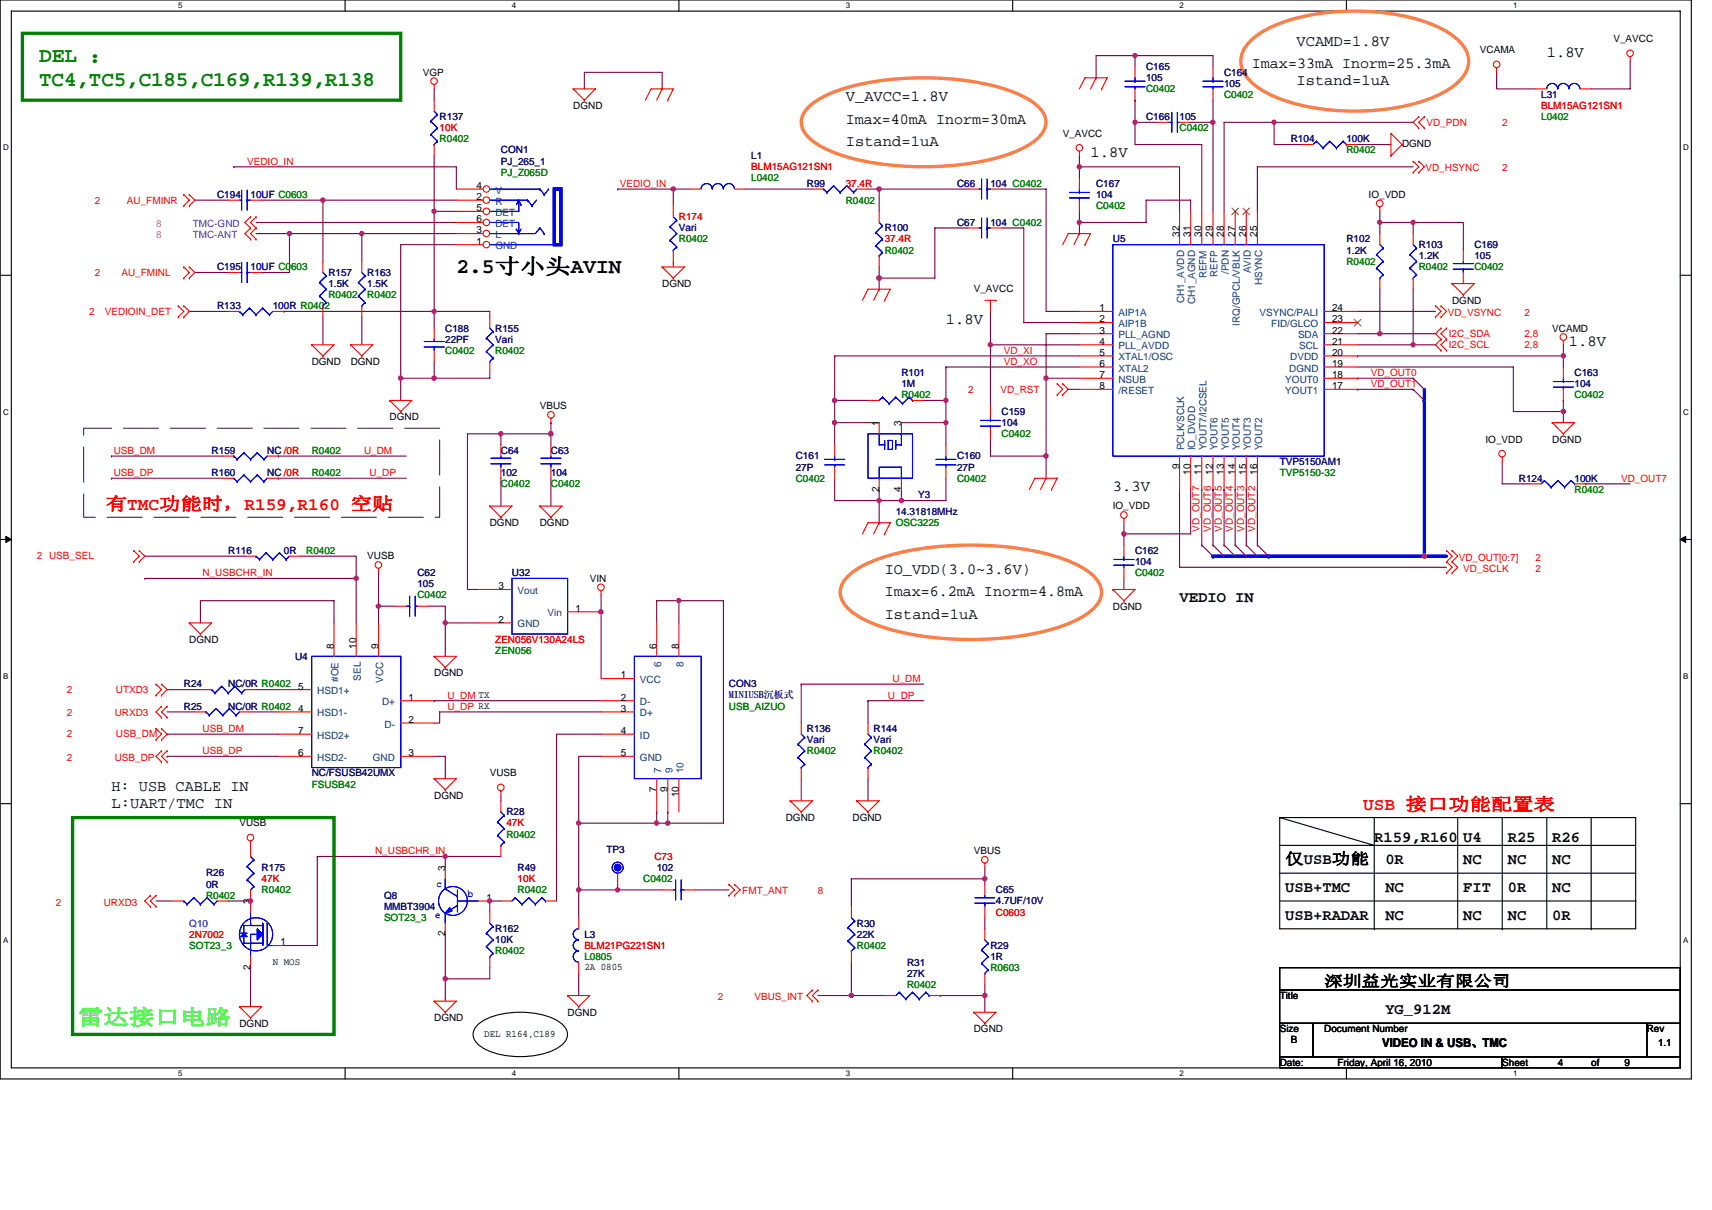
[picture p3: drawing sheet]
<svg xmlns="http://www.w3.org/2000/svg" width="297mm" height="210mm" viewBox="0 0 297 210" stroke-linecap="round" stroke-linejoin="round" font-family="sans-serif">
<defs><g id="words">
<g font-size="3.7" fill="#008000">
<text x="6.8" y="10.8">DEL ：</text>
<text x="6.8" y="15">TC4,TC5,C185,C169,R139,R138</text>
</g>
<text font-size="3.7" x="79.2" y="47.5">2.5寸小头AVIN</text>
<text font-size="3.7" fill="#0f0" x="13.5" y="177.8">雷达接口电路</text>
<g font-size="3.1" fill="#f00">
<text x="18.4" y="88.5">有TMC功能时，R159,R160 空贴</text>
<text x="236.5" y="140.6">USB 接口功能配置表</text>
</g>
<g font-size="2.7">
<text x="217.2" y="11.8">Imax=33mA Inorm=25.3mA</text>
<text x="224.9" y="7.9">VCAMD=1.8V</text>
<text x="268.4" y="9.9">1.8V</text>
<text x="146.7" y="17.6">V_AVCC=1.8V</text>
<text x="224.9" y="14.7">Istand=1uA</text>
<text x="146.7" y="21.5">Imax=40mA Inorm=30mA</text>
<text x="146.7" y="25.3">Istand=1uA</text>
<text x="189.2" y="27.2">1.8V</text>
<text x="164.1" y="56.2">1.8V</text>
<text x="272.2" y="60.1">1.8V</text>
<text x="193.1" y="85.2">3.3V</text>
<text x="153.5" y="99.6">IO_VDD(3.0~3.6V)</text>
<text x="153.5" y="103.5">Imax=6.2mA Inorm=4.8mA</text>
<text x="153.5" y="107.4">Istand=1uA</text>
<text x="204.7" y="104.5">VEDIO IN</text>
<text x="19.3" y="137.3">H: USB CABLE IN</text>
<text x="19.3" y="140.2">L:UART/TMC IN</text>
<text x="223" y="149.9">仅USB功能</text>
<text x="238.4" y="146">R159,R160</text>
<text x="240.4" y="149.9">0R</text>
<text x="253.9" y="146">U4</text>
<text x="253.9" y="149.9">NC</text>
<text x="261.6" y="146">R25</text>
<text x="261.6" y="149.9">NC</text>
<text x="269.3" y="146">R26</text>
<text x="269.3" y="149.9">NC</text>
<text x="223" y="154.7">USB+TMC</text>
<text x="240.4" y="154.7">NC</text>
<text x="253.9" y="154.7">FIT</text>
<text x="261.6" y="154.7">0R</text>
<text x="269.3" y="154.7">NC</text>
<text x="223" y="159.6">USB+RADAR</text>
<text x="240.4" y="159.6">NC</text>
<text x="253.9" y="159.6">NC</text>
<text x="261.6" y="159.6">NC</text>
<text x="269.3" y="159.6">0R</text>
<text x="229.8" y="171.2">深圳益光实业有限公司</text>
<text x="240.4" y="176">YG_912M</text>
</g>
<text font-size="2.1" x="239.8" y="181.7">VIDEO IN &amp; USB、TMC</text>
<g font-size="1.7">
<text x="256.8" y="9.3">VCAMA</text>
<text x="279.9" y="7.3">V_AVCC</text>
<text x="73.4" y="13.1">VGP</text>
<text x="99.5" y="18.9">DGND</text>
<text x="184.4" y="23.7">V_AVCC</text>
<text x="243.3" y="25.5">DGND</text>
<text x="82.7" y="32.8">4</text>
<text x="82.7" y="34.7">2</text>
<text x="237.5" y="34.4">IO_VDD</text>
<text x="82.7" y="36.7">5</text>
<text x="82.7" y="38.6">6</text>
<text x="82.7" y="40.5">3</text>
<text x="204.6" y="41.1" transform="rotate(-90 204.6 41.1)">32</text>
<text x="206.6" y="41.1" transform="rotate(-90 206.6 41.1)">31</text>
<text x="208.5" y="41.1" transform="rotate(-90 208.5 41.1)">30</text>
<text x="210.4" y="41.1" transform="rotate(-90 210.4 41.1)">29</text>
<text x="212.4" y="41.1" transform="rotate(-90 212.4 41.1)">28</text>
<text x="214.3" y="41.1" transform="rotate(-90 214.3 41.1)">27</text>
<text x="216.2" y="41.1" transform="rotate(-90 216.2 41.1)">26</text>
<text x="218.1" y="41.1" transform="rotate(-90 218.1 41.1)">25</text>
<text x="82.7" y="42.4">1</text>
<text x="114.9" y="49.8">DGND</text>
<text x="168.9" y="50.8">V_AVCC</text>
<text x="251.9" y="52.7">DGND</text>
<text x="190.8" y="54">1</text>
<text x="190.8" y="56">2</text>
<text x="190.8" y="57.9">3</text>
<text x="190.8" y="59.8">4</text>
<text x="231.1" y="59.8">21</text>
<text x="231.1" y="54">24</text>
<text x="231.1" y="56">23</text>
<text x="231.1" y="57.9">22</text>
<text x="269.3" y="57.5">VCAMD</text>
<text x="54.1" y="63.3">DGND</text>
<text x="60.9" y="63.3">DGND</text>
<text x="190.8" y="61.7">5</text>
<text x="190.8" y="63.7">6</text>
<text x="190.8" y="65.6">7</text>
<text x="231.1" y="63.7">19</text>
<text x="231.1" y="65.6">18</text>
<text x="231.1" y="61.7">20</text>
<text x="93.7" y="71">VBUS</text>
<text x="190.8" y="67.5">8</text>
<text x="231.1" y="67.5">17</text>
<text x="67.6" y="73">DGND</text>
<text x="152.5" y="73.9" transform="rotate(-90 152.5 73.9)">1</text>
<text x="156.4" y="73.9" transform="rotate(-90 156.4 73.9)">3</text>
<text x="257.7" y="76.8">IO_VDD</text>
<text x="269.3" y="76.8">DGND</text>
<text x="204.6" y="81.4" transform="rotate(-90 204.6 81.4)">9</text>
<text x="206.6" y="82.4" transform="rotate(-90 206.6 82.4)">10</text>
<text x="208.5" y="82.4" transform="rotate(-90 208.5 82.4)">11</text>
<text x="210.4" y="82.4" transform="rotate(-90 210.4 82.4)">12</text>
<text x="212.4" y="82.4" transform="rotate(-90 212.4 82.4)">13</text>
<text x="214.3" y="82.4" transform="rotate(-90 214.3 82.4)">14</text>
<text x="216.2" y="82.4" transform="rotate(-90 216.2 82.4)">15</text>
<text x="218.1" y="82.4" transform="rotate(-90 218.1 82.4)">16</text>
<text x="152.5" y="85.3" transform="rotate(-90 152.5 85.3)">2</text>
<text x="156.4" y="85.3" transform="rotate(-90 156.4 85.3)">4</text>
<text x="193.1" y="88.4">IO_VDD</text>
<text x="85" y="91.3">DGND</text>
<text x="93.7" y="91.3">DGND</text>
<text x="63.7" y="97.1">VUSB</text>
<text x="102.3" y="101">VIN</text>
<text x="86.5" y="102.3">3</text>
<text x="99.8" y="106.2">1</text>
<text x="193.1" y="105.8">DGND</text>
<text x="32.8" y="111.6">DGND</text>
<text x="57.9" y="112.5" transform="rotate(-90 57.9 112.5)">8</text>
<text x="61.8" y="112.5" transform="rotate(-90 61.8 112.5)">10</text>
<text x="65.7" y="112.5" transform="rotate(-90 65.7 112.5)">9</text>
<text x="86.5" y="108.1">2</text>
<text x="113.9" y="112.5" transform="rotate(-90 113.9 112.5)">6</text>
<text x="117.8" y="112.5" transform="rotate(-90 117.8 112.5)">8</text>
<text x="51.7" y="119.7">5</text>
<text x="75.3" y="117.4">DGND</text>
<text x="107.7" y="117.7">1</text>
<text x="51.7" y="123.5">4</text>
<text x="70.9" y="125.5">2</text>
<text x="70.9" y="121.6">1</text>
<text x="107.7" y="123.5">3</text>
<text x="107.7" y="121.6">2</text>
<text x="51.7" y="127.4">7</text>
<text x="51.7" y="131.2">6</text>
<text x="70.9" y="131.2">3</text>
<text x="107.7" y="131.2">5</text>
<text x="107.7" y="127.4">4</text>
<text x="85" y="134.7">VUSB</text>
<text x="113.9" y="137.4" transform="rotate(-90 113.9 137.4)">7</text>
<text x="115.8" y="137.4" transform="rotate(-90 115.8 137.4)">9</text>
<text x="41.5" y="143.4">VUSB</text>
<text x="75.3" y="138.6">DGND</text>
<text x="117.8" y="138.4" transform="rotate(-90 117.8 138.4)">10</text>
<text x="136.3" y="142.5">DGND</text>
<text x="147.9" y="142.5">DGND</text>
<text x="168.9" y="148.3">VBUS</text>
<text x="77.2" y="151.2" transform="rotate(-90 77.2 151.2)">3</text>
<text x="43.5" y="156.9" transform="rotate(-90 43.5 156.9)">3</text>
<text x="84.4" y="156.3">1</text>
<text x="47.3" y="167.4">N MOS</text>
<text x="48.7" y="164.1">1</text>
<text x="77.2" y="162.5" transform="rotate(-90 77.2 162.5)">2</text>
<text x="43.5" y="168.3" transform="rotate(-90 43.5 168.3)">2</text>
<text x="101.4" y="168.4">2A 0805</text>
<text x="222" y="173.4">Title</text>
<text x="41.5" y="178.2">DGND</text>
<text x="75.3" y="177.2">DGND</text>
<text x="84" y="179.9">DEL R164,C189</text>
<text x="98.5" y="176.2">DGND</text>
<text x="168.9" y="179.1">DGND</text>
<text x="222" y="179.1">Size</text>
<text x="229.8" y="179.1">Document Number</text>
<text x="285.7" y="179.1">Rev</text>
<text x="222" y="184.9">Date:</text>
<text x="224" y="181.1">B</text>
<text x="232.1" y="184.9">Friday, April 16, 2010</text>
<text x="260.6" y="184.9">Sheet</text>
<text x="270.3" y="184.9">4</text>
<text x="276.1" y="184.9">of</text>
<text x="281.9" y="184.9">9</text>
<text x="287.7" y="181.5">1.1</text>
</g>
<g font-size="1.7" fill="#000080">
<text x="198.9" y="12.1">C165</text>
<text x="198.9" y="14.1">105</text>
<text x="212.4" y="13.1">C164</text>
<text x="212.4" y="15">105</text>
<text x="267.4" y="17">L31</text>
<text x="76.3" y="20.8">R137</text>
<text x="198.9" y="20.8">C166</text>
<text x="204.7" y="20.8">105</text>
<text x="86.9" y="26.6">CON1</text>
<text x="86.9" y="28.6">PJ_265_1</text>
<text x="130.3" y="27.6">L1</text>
<text x="224" y="24.7">R104</text>
<text x="233.6" y="24.7">100K</text>
<text x="37.7" y="34.4">C194</text>
<text x="43.5" y="34.4">10UF C0603</text>
<text x="140" y="32.4">R99</text>
<text x="166" y="32.4">C66</text>
<text x="171.8" y="32.4">104 C0402</text>
<text x="190.2" y="32.4">C167</text>
<text x="190.2" y="34.4">104</text>
<text x="117.8" y="40.2">Vari</text>
<text x="153.5" y="40.2">R100</text>
<text x="166" y="39.2">C67</text>
<text x="171.8" y="39.2">104 C0402</text>
<text x="37.7" y="46.9">C195</text>
<text x="43.5" y="46.9">10UF C0603</text>
<text x="57" y="47.9">R157</text>
<text x="63.7" y="47.9">R163</text>
<text x="193.1" y="42.1">U5</text>
<text x="233.6" y="42.1">R102</text>
<text x="233.6" y="44">1.2K</text>
<text x="246.2" y="43.1">R103</text>
<text x="246.2" y="45">1.2K</text>
<text x="255.8" y="43.1">C169</text>
<text x="255.8" y="45">105</text>
<text x="37.7" y="53.7">R133</text>
<text x="47.3" y="53.7">100R R0402</text>
<text x="57" y="49.8">1.5K</text>
<text x="63.7" y="49.8">1.5K</text>
<text x="77.3" y="57.5">C188</text>
<text x="77.3" y="59.5">22PF</text>
<text x="85.9" y="57.5">R155</text>
<text x="85.9" y="59.5">Vari</text>
<text x="156.4" y="65.2">R101</text>
<text x="273.2" y="65.2">C163</text>
<text x="156.4" y="67.2">1M</text>
<text x="273.2" y="67.2">104</text>
<text x="173.8" y="72">C159</text>
<text x="173.8" y="73.9">104</text>
<text x="36.7" y="82.6">R160</text>
<text x="36.7" y="78.8">R159</text>
<text x="46.4" y="82.6">NC /0R</text>
<text x="46.4" y="78.8">NC /0R</text>
<text x="86.9" y="78.8">C64</text>
<text x="86.9" y="82.6">102</text>
<text x="95.6" y="78.8">C63</text>
<text x="95.6" y="82.6">104</text>
<text x="138.1" y="79.7">C161</text>
<text x="138.1" y="81.7">27P</text>
<text x="166" y="79.7">C160</text>
<text x="166" y="81.7">27P</text>
<text x="222" y="80.7">TVP5150AM1</text>
<text x="263.5" y="83.6">R124</text>
<text x="273.2" y="83.6">100K</text>
<text x="155.4" y="89.4">14.31818MHz</text>
<text x="159.3" y="86.5">Y3</text>
<text x="39.6" y="96.1">R116</text>
<text x="49.3" y="96.1">0R</text>
<text x="72.4" y="100">C62</text>
<text x="72.4" y="101.9">105</text>
<text x="88.8" y="100">U32</text>
<text x="196.9" y="96.1">C162</text>
<text x="196.9" y="98.1">104</text>
<text x="31.9" y="119.3">R24</text>
<text x="39.6" y="119.3">NC/0R R0402</text>
<text x="51.2" y="114.5">U4</text>
<text x="126.5" y="119.3">CON3</text>
<text x="31.9" y="123.1">R25</text>
<text x="39.6" y="123.1">NC/0R R0402</text>
<text x="126.5" y="121.2">MINIUSB沉板式</text>
<text x="140" y="127">R136</text>
<text x="140" y="128.9">Vari</text>
<text x="151.6" y="127">R144</text>
<text x="151.6" y="128.9">Vari</text>
<text x="54.1" y="134.7">NC/FSUSB42UMX</text>
<text x="87.9" y="141.5">R28</text>
<text x="105.2" y="148.1">TP3</text>
<text x="35.7" y="152.1">R26</text>
<text x="35.7" y="154.1">0R</text>
<text x="45.4" y="151.2">R175</text>
<text x="66.6" y="156">Q8</text>
<text x="89.8" y="151.2">R49</text>
<text x="113.9" y="151.2">102</text>
<text x="172.8" y="155">C65</text>
<text x="66.6" y="157.9">MMBT3904</text>
<text x="85.9" y="161.8">R162</text>
<text x="148.7" y="160.8">R30</text>
<text x="172.8" y="156.9">4.7UF/10V</text>
<text x="85.9" y="163.7">10K</text>
<text x="101.4" y="162.7">L3</text>
<text x="148.7" y="162.7">22K</text>
<text x="157.4" y="167.6">R31</text>
<text x="171.8" y="164.7">R29</text>
<text x="171.8" y="166.6">1R</text>
<text x="157.4" y="169.5">27K</text>
</g>
<g font-size="1.7" fill="#008000">
<text x="198.9" y="16">C0402</text>
<text x="212.4" y="17">C0402</text>
<text x="204.7" y="22.8">C0402</text>
<text x="267.4" y="20.8">L0402</text>
<text x="76.3" y="24.7">R0402</text>
<text x="233.6" y="26.6">R0402</text>
<text x="86.9" y="30.5">PJ_Z065D</text>
<text x="130.3" y="31.5">L0402</text>
<text x="146.7" y="35.3">R0402</text>
<text x="190.2" y="36.3">C0402</text>
<text x="117.8" y="42.1">R0402</text>
<text x="153.5" y="44">R0402</text>
<text x="233.6" y="45.9">R0402</text>
<text x="246.2" y="46.9">R0402</text>
<text x="255.8" y="46.9">C0402</text>
<text x="57" y="51.7">R0402</text>
<text x="63.7" y="51.7">R0402</text>
<text x="77.3" y="61.4">C0402</text>
<text x="85.9" y="61.4">R0402</text>
<text x="156.4" y="69.1">R0402</text>
<text x="273.2" y="69.1">C0402</text>
<text x="173.8" y="75.9">C0402</text>
<text x="54.1" y="82.6">R0402</text>
<text x="54.1" y="78.8">R0402</text>
<text x="138.1" y="83.6">C0402</text>
<text x="166" y="83.6">C0402</text>
<text x="222" y="82.6">TVP5150-32</text>
<text x="86.9" y="84.5">C0402</text>
<text x="95.6" y="84.5">C0402</text>
<text x="273.2" y="85.5">R0402</text>
<text x="155.4" y="91.3">OSC3225</text>
<text x="53.1" y="96.1">R0402</text>
<text x="196.9" y="100">C0402</text>
<text x="72.4" y="103.8">C0402</text>
<text x="85.9" y="113.5">ZEN056</text>
<text x="126.5" y="123.1">USB_AIZUO</text>
<text x="140" y="130.9">R0402</text>
<text x="151.6" y="130.9">R0402</text>
<text x="54.1" y="136.7">FSUSB42</text>
<text x="87.9" y="145.4">R0402</text>
<text x="35.7" y="156">R0402</text>
<text x="45.4" y="155">R0402</text>
<text x="89.8" y="155">R0402</text>
<text x="111.6" y="153.1">C0402</text>
<text x="66.6" y="159.8">SOT23_3</text>
<text x="32.8" y="164.7">SOT23_3</text>
<text x="85.9" y="165.6">R0402</text>
<text x="101.4" y="166.6">L0805</text>
<text x="148.7" y="164.7">R0402</text>
<text x="157.4" y="171.4">R0402</text>
<text x="171.8" y="168.5">R0603</text>
</g>
<g font-size="1.7" fill="#f00">
<text x="76.3" y="22.8">10K</text>
<text x="247.5" y="21.8">VD_PDN</text>
<text x="260.6" y="21.8">2</text>
<text x="267.4" y="18.9">BLM15AG121SN1</text>
<text x="42.9" y="28.6">VEDIO_IN</text>
<text x="130.3" y="29.5">BLM15AG121SN1</text>
<text x="247.3" y="29.7">VD_HSYNC</text>
<text x="260.6" y="29.7">2</text>
<text x="16.4" y="35.3">2</text>
<text x="22" y="35.3">AU_FMINR</text>
<text x="107.5" y="32.4">VEDIO_IN</text>
<text x="146.7" y="32.4">37.4R</text>
<text x="117.8" y="38.2">R174</text>
<text x="16.4" y="47.9">2</text>
<text x="21.1" y="47.9">AU_FMINL</text>
<text x="153.5" y="42.1">37.4R</text>
<text x="15.5" y="54.6">2</text>
<text x="18.2" y="54.6">VEDIOIN_DET</text>
<text x="251.2" y="54.8">VD_VSYNC</text>
<text x="251.4" y="58.5">I2C_SDA</text>
<text x="264.5" y="54.8">2</text>
<text x="264.5" y="58.5">2,8</text>
<text x="174.2" y="61.4">VD_XI</text>
<text x="174.2" y="63.3">VD_XO</text>
<text x="237.8" y="65.3">VD_OUT0</text>
<text x="251.4" y="60.4">I2C_SCL</text>
<text x="264.5" y="60.4">2,8</text>
<text x="168" y="68.1">2</text>
<text x="173.6" y="68.1">VD_RST</text>
<text x="237.8" y="67.2">VD_OUT1</text>
<text x="19.7" y="78.8">USB_DM</text>
<text x="19.7" y="82.6">USB_DP</text>
<text x="63.2" y="78.8">U_DM</text>
<text x="64.1" y="82.6">U_DP</text>
<text x="281.3" y="83.6">VD_OUT7</text>
<text x="208.1" y="92.3" transform="rotate(-90 208.1 92.3)">VD_OUT7</text>
<text x="210.1" y="92.3" transform="rotate(-90 210.1 92.3)">VD_OUT6</text>
<text x="212" y="92.3" transform="rotate(-90 212 92.3)">VD_OUT5</text>
<text x="213.9" y="92.3" transform="rotate(-90 213.9 92.3)">VD_OUT4</text>
<text x="215.9" y="92.3" transform="rotate(-90 215.9 92.3)">VD_OUT3</text>
<text x="217.8" y="92.3" transform="rotate(-90 217.8 92.3)">VD_OUT2</text>
<text x="6.4" y="97.1">2 USB_SEL</text>
<text x="35.2" y="100">N_USBCHR_IN</text>
<text x="253.1" y="97.3">VD_OUT[0:7]</text>
<text x="253.9" y="99.2">VD_SCLK</text>
<text x="266.4" y="99.2">2</text>
<text x="266.4" y="97.3">2</text>
<text x="85.9" y="111.6">ZEN056V130A24LS</text>
<text x="154.9" y="118.3">U_DM</text>
<text x="11.6" y="124.3">2</text>
<text x="11.6" y="120.3">2</text>
<text x="19.9" y="124.3">URXD3</text>
<text x="20.1" y="120.3">UTXD3</text>
<text x="77.6" y="121.2">U_DM TX</text>
<text x="77.6" y="123.2">U_DP RX</text>
<text x="154.1" y="121.2">U_DP</text>
<text x="11.6" y="128">2</text>
<text x="20.1" y="128">USB_DM</text>
<text x="35.2" y="127">USB_DM</text>
<text x="35.2" y="130.9">USB_DP</text>
<text x="11.6" y="132">2</text>
<text x="19.9" y="132">USB_DP</text>
<text x="87.9" y="143.4">47K</text>
<text x="65.1" y="148.3">N_USBCHR_IN</text>
<text x="113.5" y="149.2">C73</text>
<text x="45.4" y="153.1">47K</text>
<text x="89.8" y="153.1">10K</text>
<text x="128.8" y="155.2">FMT_ANT</text>
<text x="141.9" y="155.2">8</text>
<text x="9.7" y="157.1">2</text>
<text x="18" y="157.1">URXD3</text>
<text x="172.8" y="158.9">C0603</text>
<text x="32.8" y="162.7">2N7002</text>
<text x="101.4" y="164.7">BLM21PG221SN1</text>
<text x="124.5" y="173.5">2</text>
<text x="130.9" y="173.5">VBUS_INT</text>
</g>
<g font-size="1.7" fill="#004080">
<text x="86" y="33.6">V</text>
<text x="86" y="35.5">R</text>
<text x="86" y="37.5">DET</text>
<text x="86" y="39.4">DET</text>
<text x="86" y="41.3">L</text>
<text x="86" y="43.2">GND</text>
<text x="213.2" y="47.6" transform="rotate(-90 213.2 47.6)">/PDN</text>
<text x="217" y="47.5" transform="rotate(-90 217 47.5)">AVID</text>
<text x="205.5" y="52.6" transform="rotate(-90 205.5 52.6)">CH1_AVDD</text>
<text x="207.4" y="52.8" transform="rotate(-90 207.4 52.8)">CH1_AGND</text>
<text x="209.3" y="48.3" transform="rotate(-90 209.3 48.3)">REFM</text>
<text x="211.3" y="48" transform="rotate(-90 211.3 48)">REFP</text>
<text x="219" y="49.5" transform="rotate(-90 219 49.5)">HSYNC</text>
<text x="194.1" y="54.8">AIP1A</text>
<text x="194.1" y="56.8">AIP1B</text>
<text x="194.1" y="58.7">PLL_AGND</text>
<text x="215.1" y="56.5" transform="rotate(-90 215.1 56.5)">IRQ/GPCL/VBLK</text>
<text x="218.5" y="54.8">VSYNC/PALI</text>
<text x="220.6" y="56.8">FID/GLCO</text>
<text x="225.2" y="58.7">SDA</text>
<text x="194.1" y="60.6">PLL_AVDD</text>
<text x="194.1" y="62.5">XTAL1/OSC</text>
<text x="194.1" y="64.5">XTAL2</text>
<text x="223.7" y="64.5">DGND</text>
<text x="223.9" y="62.5">DVDD</text>
<text x="225.4" y="60.6">SCL</text>
<text x="194.1" y="66.4">NSUB</text>
<text x="194.1" y="68.3">/RESET</text>
<text x="223" y="66.4">YOUT0</text>
<text x="223" y="68.3">YOUT1</text>
<text x="205.5" y="78.2" transform="rotate(-90 205.5 78.2)">PCLK/SCLK</text>
<text x="207.4" y="78.2" transform="rotate(-90 207.4 78.2)">IO_DVDD</text>
<text x="209.3" y="78.2" transform="rotate(-90 209.3 78.2)">YOUT7/I2CSEL</text>
<text x="211.3" y="78.2" transform="rotate(-90 211.3 78.2)">YOUT6</text>
<text x="213.2" y="78.2" transform="rotate(-90 213.2 78.2)">YOUT5</text>
<text x="215.1" y="78.2" transform="rotate(-90 215.1 78.2)">YOUT4</text>
<text x="217" y="78.2" transform="rotate(-90 217 78.2)">YOUT3</text>
<text x="219" y="78.2" transform="rotate(-90 219 78.2)">YOUT2</text>
<text x="89.8" y="103.1">Vout</text>
<text x="95" y="107">Vin</text>
<text x="89.8" y="108.9">GND</text>
<text x="58.8" y="118.3" transform="rotate(-90 58.8 118.3)">#OE</text>
<text x="62.6" y="118.1" transform="rotate(-90 62.6 118.1)">SEL</text>
<text x="66.5" y="118.5" transform="rotate(-90 66.5 118.5)">VCC</text>
<text x="111" y="118.5">VCC</text>
<text x="114.7" y="115.8" transform="rotate(-90 114.7 115.8)">6</text>
<text x="118.6" y="115.8" transform="rotate(-90 118.6 115.8)">8</text>
<text x="55.1" y="120.5">HSD1+</text>
<text x="55.1" y="124.3">HSD1-</text>
<text x="66.3" y="122.4">D+</text>
<text x="111" y="124.3">D+</text>
<text x="111" y="122.4">D-</text>
<text x="55.1" y="128.2">HSD2+</text>
<text x="66.7" y="126.3">D-</text>
<text x="111" y="128.2">ID</text>
<text x="55.1" y="132">HSD2-</text>
<text x="64.7" y="132">GND</text>
<text x="111" y="132">GND</text>
<text x="114.7" y="134.2" transform="rotate(-90 114.7 134.2)">7</text>
<text x="116.7" y="134.2" transform="rotate(-90 116.7 134.2)">9</text>
<text x="118.6" y="134.2" transform="rotate(-90 118.6 134.2)">10</text>
</g>
<g font-size="1.7" fill="#f0f">
<text x="27.1" y="39.4">8</text>
<text x="27.1" y="41.3">8</text>
</g>
<g font-size="1.7" fill="#8000ff">
<text x="33.4" y="39.4">TMC-GND</text>
<text x="33.4" y="41.3">TMC-ANT</text>
</g>
<g font-size="1.7" fill="#00f">
<text x="75.7" y="153.9">c</text>
<text x="81.1" y="155.6">b</text>
<text x="75.5" y="159.3">e</text>
</g>
<text font-size="1.7" fill="#0080ff" x="32.8" y="160.8">Q10</text>
<g font-size="1.4">
<text x="30.9" y="1.5">5</text>
<text x="88.8" y="1.5">4</text>
<text x="146.7" y="1.5">3</text>
<text x="204.7" y="1.5">2</text>
<text x="262.6" y="1.5">1</text>
<text x=".5" y="26.1">D</text>
<text x="292" y="26.1">D</text>
<text x=".5" y="71.9">C</text>
<text x="292" y="71.9">C</text>
<text x=".5" y="117.8">B</text>
<text x="292" y="117.8">B</text>
<text x=".5" y="163.6">A</text>
<text x="292" y="163.6">A</text>
<text x="30.9" y="186.8">5</text>
<text x="88.8" y="186.8">4</text>
<text x="146.7" y="186.8">3</text>
<text x="204.7" y="186.8">2</text>
<text x="262.6" y="186.8">1</text>
</g>
</g></defs>
<path d="M0 0h293.5v187.2h-293.5zM2 1.9h289.5v183.4h-289.5z" fill="none" stroke="#000" stroke-width=".19"/>
<g fill="#fff">
<path d="M30.9 .2h.8v1.6h-.8z"/>
<path d="M30.9 185.5h.8v1.6h-.8z"/>
</g>
<path d="M59.9 0v1.9M59.9 185.3v1.9" fill="none" stroke="#000" stroke-width=".19"/>
<g fill="#fff">
<path d="M88.8 .2h.8v1.6h-.8z"/>
<path d="M88.8 185.5h.8v1.6h-.8z"/>
</g>
<path d="M117.8 0v1.9M117.8 185.3v1.9" fill="none" stroke="#000" stroke-width=".19"/>
<g fill="#fff">
<path d="M146.7 .2h.8v1.6h-.8z"/>
<path d="M146.7 185.5h.8v1.6h-.8z"/>
</g>
<path d="M175.7 0v1.9M175.7 185.3v1.9" fill="none" stroke="#000" stroke-width=".19"/>
<g fill="#fff">
<path d="M204.7 .2h.7v1.6h-.7z"/>
<path d="M204.7 185.5h.7v1.6h-.7z"/>
</g>
<path d="M233.6 0v1.9M233.6 185.3v1.9" fill="none" stroke="#000" stroke-width=".19"/>
<g fill="#fff">
<path d="M262.6 .2h.7v1.6h-.7z"/>
<path d="M262.6 185.5h.7v1.6h-.7z"/>
<path d="M.5 24.8h1v1.6h-1z"/>
<path d="M292 24.8h1v1.6h-1z"/>
<path d="M.5 70.7h1v1.5h-1z"/>
<path d="M292 70.7h1v1.5h-1z"/>
</g>
<path d="M0 47.8h2M291.5 47.8h2" fill="none" stroke="#000" stroke-width=".19"/>
<g fill="#fff">
<path d="M.5 116.5h.9v1.6h-.9z"/>
<path d="M292 116.5h.9v1.6h-.9z"/>
</g>
<path d="M0 93.6h2M291.5 93.6h2" fill="none" stroke="#000" stroke-width=".19"/>
<path d="M1 93.1l1 .5-1 .5zM291.5 93.6l1-.5v1z" fill="#000" stroke="#000" stroke-width=".17"/>
<g fill="#fff">
<path d="M.5 162.4h.9v1.5h-.9z"/>
<path d="M292 162.4h.9v1.5h-.9z"/>
</g>
<g fill="none" stroke="#000" stroke-width=".19">
<path d="M0 139.5h2M291.5 139.5h2M222 141.9h61.8v19.3h-61.8zM222 141.9h.1M222 146.7h61.8M222 151.5h61.8M222 141.9l16.4 4.8M222 156.4h61.8M238.4 141.9v19.3M252.9 141.9v19.3M260.6 141.9v19.3M268.4 141.9v19.3"/>
<path d="M276.1 141.9v19.3M283.8 156.4h.1M83 177.7a12.4 12.4 0 0 1 8.6-2 10.4 10.4 0 0 1 5.9 2 2.17 2.17 0 0 1 0 3.6 12.4 12.4 0 0 1-8.6 2 10.4 10.4 0 0 1-5.9-2 2.17 2.17 0 0 1 0-3.6zM222 167.9h69.5v3.9h-69.5zM222 171.8h69.5v5.8h-69.5zM222 177.6h5.8v5.8h-5.8zM227.8 177.6h57.9v5.8h-57.9zM238.4 161.2h.1M260.6 161.2h.1M276.1 161.2h.1M285.7 177.6h5.8v5.8h-5.8zM222 183.4h38.6v1.9h-38.6z"/>
<path d="M260.6 183.4h30.9v1.9h-30.9z"/>
</g>
<g fill="none" stroke="#800040" stroke-width=".19">
<path d="M75.3 15.4v2M101.4 15.4v-2.8h13.5v2.8M196.9 9.7v1.9M196.9 9.7h.1M196.9 9.7h13.6v1.9M196.9 9.7h-6.7v3.8M196.9 17.4h.1M196.9 17.4v3.8M210.5 17.4v3.8M259.7 12.6v2.8h6.7M282.8 10.6v4.8h-6.7M33.8 34.7h5.8"/>
<path d="M40.6 29h.1M40.6 29h38.6v3.8M44.4 38.6h34.8M45.4 34.7h10.6M56 34.7h.1M56 34.7v10.7M56 34.7h23.2M75.3 36.7h3.9M75.3 27v9.7M75.3 36.7h.1M75.3 36.7v17.3M107.2 32.8h9.6v2.9"/>
<path d="M107.2 32.8h.1M116.8 32.8h.1M116.8 32.8h2.9M129.4 32.8h11.5M150.6 32.8h1.9M152.5 32.8h.1M152.5 32.8v3.9M152.5 32.8h15.5M168 39.6h-5.8v8.7h-9.7M173.8 32.8h7.7v21.2h5.8M173.8 39.6h3.8v16.4h9.7M187.3 29h17.4v7.7"/>
<path d="M187.3 29h.1M187.3 29v1.9M187.3 38.6h.1M187.3 36.7v1.9M187.3 27v2M187.3 38.6v1.9M196.9 21.2v3.9h11.6v11.6M196.9 21.2h.1M196.9 21.2h3.9M206.6 21.2h3.9M206.6 36.7v-2h-7.7v3.9h-11.6M210.5 21.2h.1"/>
<path d="M210.5 21.2v15.5M221.1 21.2h-8.7v15.5M221.1 21.2v3.9h4.8M221.1 21.2h.1M221.1 21.2h24.1M235.5 25.1h5.8M239.4 38.6h.1M239.4 38.6h5.8M239.4 36.7v1.9M239.4 38.6v1.9M245.2 38.6h.1M245.2 29h-27v7.7"/>
<path d="M245.2 38.6h8.7v4.8M245.2 38.6v1.9M32.8 54h6.8M33.8 47.3h5.8M44.4 40.5h5.8M49.3 54h.1M49.3 54h26M50.2 40.5h12.6v4.9M50.2 40.5v6.8h-4.8M50.2 40.5h.1M56 55v4.8M62.8 40.5h.1"/>
<path d="M62.8 55v4.8M62.8 40.5h16.4M75.3 54v2.9M75.3 54h9.7v1M79.2 42.5h-9.7v23.1M116.8 45.4v.9M152.5 48.3h.1M152.5 46.3v2M152.5 48.3v1.9M171.8 59.8h.1M171.8 59.8v10.7M171.8 54v5.8"/>
<path d="M171.8 59.8h15.5M187.3 57.9h-5.8v7.7M235.5 54h13.6M235.5 57.9h3.9M235.5 59.8h9.7M239.4 57.9h.1M239.4 50.2v7.7M239.4 57.9h9.7M245.2 59.8h.1M245.2 50.2v9.6M245.2 59.8h3.9M271.2 59.8v2"/>
<path d="M19.3 79.1h.1M19.3 79.1h19.3M48.3 79.1h.1M48.3 79.1h22.2M69.5 65.6v3.9M69.5 65.6h.1M69.5 65.6h5.8M75.3 62.7v2.9M85 64.7v.9h-9.7M86.9 75.3v1.9M86.9 75.3h-5.8v27h1.9M86.9 75.3h.1"/>
<path d="M86.9 75.3h8.7M95.6 75.3h.1M95.6 73.3h.1M95.6 73.3v3.9M144.8 69.5h.1M144.8 61.8h.1M144.8 73.3h.1M144.8 61.8v7.7h5.8M144.8 73.3v3.9M144.8 69.5v3.8M144.8 61.8h42.5M144.8 73.3h7.7"/>
<path d="M156.4 73.3h7.7M160.2 69.5h3.9M164.1 69.5h.1M164.1 63.7h.1M164.1 63.7v5.8M164.1 73.3h.1M164.1 69.5v7.7M164.1 63.7h23.2M171.8 76.2v2.9h9.7M181.5 79.1h.1M181.5 65.6h5.8M181.5 65.6h.1"/>
<path d="M181.5 65.6v17.4M185.4 67.6h1.9M235.5 65.6h.1M235.5 67.6h.1M235.5 61.8h.1M235.5 63.7h27.1v7.7h8.6M235.5 61.8h35.7M235.5 65.6h9.7M235.5 67.6h9.7M245.2 67.6h.1M245.2 65.6h.1M245.2 67.6l1.9 1.9"/>
<path d="M245.2 65.6l1.9 2M271.2 61.8v1.9M271.2 69.5h.1M271.2 71.4v1.9M271.2 69.5v1.9M19.3 83h.1M19.3 83h19.3M25.1 96.5h17.4M48.3 83h.1M48.3 83h22.2M52.2 96.5h9.6v3.9M65.7 99.4v5.8"/>
<path d="M86.9 83v4.8M95.6 83v4.8M144.8 83v3.9h7.7M152.5 86.9h.1M152.5 84.9v5.8M152.5 86.9h3.9M156.4 84.9v2M164.1 83v3.9h-7.7M195 92.6h.1M195 92.6v2M195 90.7v1.9M204.7 84.9v13.5h46.3"/>
<path d="M206.6 84.9v7.7h-11.6M208.5 84.9h.1M208.5 94.6h.1M208.5 84.9v9.7M208.5 94.6l2 1.9M210.5 84.9h.1M210.5 94.6h.1M210.5 84.9v9.7M210.5 94.6l1.9 1.9M212.4 84.9h.1M212.4 94.6h.1M212.4 84.9v9.7"/>
<path d="M212.4 94.6l1.9 1.9M214.3 84.9h.1M214.3 94.6h.1M214.3 84.9v9.7M214.3 94.6l1.9 1.9M216.2 84.9h.1M216.2 94.6h.1M216.2 84.9v9.7M216.2 94.6l2 1.9M218.2 84.9h.1M218.2 94.6h.1M218.2 84.9v9.7"/>
<path d="M218.2 94.6l1.9 1.9M260.6 80.1v3.9h4.9M275.1 84h.1M275.1 84h7.7M25.1 100.4h.1M25.1 100.4h36.7M29 119.7h5.8M34.8 108.1v-3.9h23.2v3.9M44.4 119.7h3.9M61.8 100.4h.1M61.8 100.4v7.7M65.7 105.2h.1"/>
<path d="M65.7 105.2v2.9M65.7 105.2h2.9M74.4 105.2h2.9v2.9M77.3 108.1v5.8M77.3 108.1h.1M77.3 108.1h5.7M104.3 106.2h.1M104.3 103.3v2.9M104.3 106.2v11.6M117.8 104.2h-3.9v3.9M117.8 104.2h.1M117.8 104.2h7.7v38.7h-9.6"/>
<path d="M117.8 104.2v3.9M139 118.7h.1M139 118.7v6.8M139 118.7h21.2M195 100.4v1.9M29 123.5h4.8M29 127.4h.1M29 131.3h.1M29 127.4h19.3M29 131.3h19.3M43.5 123.5h4.8M75.3 131.3h2v3.8"/>
<path d="M75.3 121.6h.1M75.3 121.6h29M76.3 123.5h.1M76.3 123.5v2h-1M76.3 123.5h28M86.9 138v1M104.3 127.4h-7.7v29M104.3 131.3h-3.9v11.6M139 135.1v3.9M150.6 135.1v3.9M150.6 121.6h.1M150.6 121.6v3.9"/>
<path d="M150.6 121.6h9.6M27.1 156.4h2.8M39.6 156.4h3.9M43.5 156.4h.1M43.5 156.4v.9M55.1 148.6h.1M55.1 148.6v15.5h-5.8M55.1 148.6h31.8M77.3 148.6h.1M77.3 148.6v2M85 156.4v1.9M85 156.4h.1"/>
<path d="M85 156.4h1.9M100.4 154.4h.1M100.4 142.9v11.5h6.8M100.4 142.9h.1M100.4 142.9h13.5M100.4 154.4v4.9M107.2 153.5v.9M107.2 154.4h.1M107.2 154.4h7.7M113.9 140.9h.1M113.9 142.9h2M113.9 140.9v2"/>
<path d="M115.9 140.9h.1M115.9 140.9v2M120.7 154.4h5.8M147.7 152.5v4.8M147.7 152.5h.1M147.7 152.5h23.2M170.9 152.5v1M170.9 159.3v1.9M170.9 150.6v1.9M43.5 167.9v6.8M77.3 169.9h.1M77.3 162.2v7.7"/>
<path d="M77.3 169.9v3.8M85 167.9v2h-7.7M100.4 168.9v3.9M141.9 172.8h11.6M147.7 167h.1M147.7 167v5.8M163.1 172.8h.1M163.1 172.8h7.8M170.9 172.8v2.9M170.9 170.8v2"/>
</g>
<g fill="#f0f" stroke="#f0f" stroke-width=".19">
<circle cx="170.9" cy="152.5" r=".38"/>
<circle cx="147.7" cy="172.7" r=".38"/>
<circle cx="170.9" cy="172.7" r=".38"/>
<circle cx="152.5" cy="32.8" r=".38"/>
<circle cx="152.5" cy="48.2" r=".38"/>
<circle cx="171.8" cy="59.8" r=".38"/>
<circle cx="181.5" cy="79.1" r=".38"/>
<circle cx="144.8" cy="69.5" r=".38"/>
<circle cx="164.1" cy="69.5" r=".38"/>
<circle cx="144.8" cy="73.3" r=".38"/>
<circle cx="156.4" cy="86.9" r=".38"/>
<circle cx="152.5" cy="86.9" r=".38"/>
<circle cx="164.1" cy="73.3" r=".38"/>
<circle cx="247.1" cy="96.5" r=".38"/>
<circle cx="195" cy="92.6" r=".38"/>
<circle cx="271.3" cy="61.8" r=".38"/>
<circle cx="271.3" cy="71.4" r=".38"/>
<circle cx="239.4" cy="57.9" r=".38"/>
<circle cx="245.2" cy="59.8" r=".38"/>
<circle cx="239.4" cy="38.6" r=".38"/>
<circle cx="245.2" cy="38.6" r=".38"/>
<circle cx="221" cy="21.2" r=".38"/>
<circle cx="210.4" cy="21.2" r=".38"/>
<circle cx="196.9" cy="21.2" r=".38"/>
<circle cx="196.9" cy="9.6" r=".38"/>
<circle cx="187.3" cy="28.9" r=".38"/>
<circle cx="187.3" cy="38.6" r=".38"/>
<circle cx="181.5" cy="65.6" r=".38"/>
<circle cx="116.8" cy="32.8" r=".38"/>
<circle cx="56" cy="34.7" r=".38"/>
<circle cx="75.3" cy="54" r=".38"/>
<circle cx="75.3" cy="65.6" r=".38"/>
<circle cx="69.5" cy="65.6" r=".38"/>
<circle cx="61.8" cy="100.4" r=".38"/>
<circle cx="104.3" cy="106.2" r=".38"/>
<circle cx="95.6" cy="75.3" r=".38"/>
<circle cx="100.4" cy="154.4" r=".38"/>
<circle cx="65.7" cy="105.2" r=".38"/>
<circle cx="117.8" cy="104.2" r=".38"/>
<circle cx="77.2" cy="169.9" r=".38"/>
<circle cx="77.2" cy="148.6" r=".38"/>
<circle cx="77.2" cy="108.1" r=".38"/>
<circle cx="75.3" cy="36.7" r=".38"/>
<circle cx="100.4" cy="142.8" r=".38"/>
<circle cx="107.2" cy="154.4" r=".38"/>
<circle cx="115.8" cy="142.8" r=".38"/>
<circle cx="113.9" cy="142.8" r=".38"/>
<circle cx="86.9" cy="75.3" r=".38"/>
<circle cx="43.5" cy="156.3" r=".38"/>
<circle cx="62.8" cy="40.5" r=".38"/>
<circle cx="50.2" cy="40.5" r=".38"/>
<circle cx="85" cy="156.3" r=".38"/>
</g>
<path d="M96.2 32.8h1.1v9.7h-1.1zM247.1 69.5v27h3.9M247.1 69.5h.1M247.1 67.6v1.9M210.5 96.5h9.6M210.5 96.5h.1M220.1 96.5h.1M220.1 96.5h27" fill="none" stroke="#00f" stroke-width=".57"/>
<g fill="none" stroke="#f00" stroke-width=".19">
<path d="M75.3 14.7v.7M99.5 15.4h3.8l-1.9 2M99.5 15.4h.1M99.5 15.4l1.9 2M101.4 17.4h.1M112 17.4l1-2h3.8l-.9 2M114.9 15.4h.1M114.9 15.4l-1 2M115.9 17.4h.1M187.3 15.4l1-1.9h3.8l-.9 1.9M190.2 13.5h.1M190.2 13.5l-1 1.9"/>
<path d="M191.2 15.4h.1M196.9 11.6v1.9M196.9 15.4v2M259.7 11.8v.8M282.8 9.8v.8M31.9 35.7h.1M31.9 33.8h.1M31.9 33.8l.9 .9-.9 1M32.8 33.8h.1M32.8 35.7h.1M32.8 33.8l1 .9-1 1M39.6 34.7h1.9"/>
<path d="M43.5 37.6h.1M43.5 39.6h.1M43.5 37.6l-1 1 1 1M43.5 39.6l-1 .9 1 1M43.5 34.7h1.9M44.4 37.6h.1M44.4 39.6h.1M44.4 37.6l-.9 1 .9 1M44.4 39.6l-.9 .9 .9 1M119.7 32.8h1.9M127.4 32.8h2M152.5 36.7v1.9"/>
<path d="M168 32.8h1.9M168 39.6h1.9M171.8 32.8h2M171.8 39.6h2M187.3 26.2v.8M200.8 21.2h1.9M204.7 21.2h1.9M225.9 25.1h1.9M233.6 25.1h1.9M239.4 35.9v.8M241.3 27h.1M243.3 25.1l-2-1.9v3.8"/>
<path d="M243.3 25.1h.1M243.3 25.1l-2 1.9M245.2 28h.1M245.2 29.9h.1M245.2 28l1 1-1 .9M246.2 28h.1M246.2 29.9h.1M246.2 20.3h.1M246.2 22.2h.1M246.2 28l.9 1-.9 .9M246.2 20.3l-1 .9 1 1M247.1 22.2h.1"/>
<path d="M247.1 20.3h.1M247.1 20.3l-.9 .9 .9 1M30.9 55h.1M30.9 53.1h.1M30.9 53.1l1 .9-1 1M31.9 53.1h.1M31.9 55h.1M31.9 48.3h.1M31.9 46.3h.1M31.9 53.1l.9 .9-.9 1M31.9 46.3l.9 1-.9 1M32.8 46.3h.1"/>
<path d="M32.8 48.3h.1M32.8 46.3l1 1-1 1M39.6 54h1.9M43.5 41.5h.1M44.4 41.5h.1M47.3 54h2M54.1 59.8h3.9l-2 2M54.1 59.8h.1M54.1 59.8l1.9 2M60.9 59.8h3.8l-1.9 2M60.9 59.8h.1M60.9 59.8l1.9 2"/>
<path d="M85 55v1.9M114.9 46.3h3.9l-2 2M114.9 46.3h.1M114.9 46.3l1.9 2M116.8 48.3h.1M149.6 52.1l1-1.9h3.9l-1 1.9M152.5 50.2h.1M152.5 50.2l-.9 1.9M152.5 44.4v1.9M153.5 52.1h.1M170.9 52.1h1.9M171.8 52.1v1.9"/>
<path d="M172.8 52.1h.1M184.4 42.5l1-2h3.8l-.9 2M187.3 40.5h.1M187.3 40.5l-1 2M188.3 42.5h.1M245.2 40.5v2M245.2 48.3v1.9M249.1 53.1h.1M249.1 55h.1M249.1 53.1l.9 .9-.9 1M250 56.9h.1M250 58.9h.1"/>
<path d="M250 53.1h.1M250 55h.1M250 56.9l-.9 1 .9 1M250 58.9l-.9 .9 .9 1M250 53.1l1 .9-1 1M251 58.9h.1M251 56.9h.1M251 56.9l-1 1 1 1M251 58.9l-1 .9 1 1M251.9 49.2h3.9l-1.9 2M251.9 49.2h.1M251.9 49.2l2 2"/>
<path d="M253.9 51.2h.1M271.2 59.1v.7M56 61.8h.1M62.8 61.8h.1M67.6 69.5h3.9l-2 1.9M67.6 69.5h.1M67.6 69.5l1.9 1.9M69.5 71.4h.1M85 62.7v2M95.6 72.6v.7M144.8 77.2v1.9M150.6 69.5h1.9"/>
<path d="M158.3 69.5h1.9M183.4 68.5h.1M183.4 66.6h.1M183.4 66.6l1 1-1 .9M184.4 66.6h.1M184.4 68.5h.1M184.4 66.6l1 1-1 .9M250 60.8h.1M251 60.8h.1M260.6 79.3v.8M269.3 73.3h3.9l-2 2M269.3 73.3h.1"/>
<path d="M269.3 73.3l1.9 2M271.2 75.3h.1M271.2 63.7v1.9M271.2 67.6v1.9M23.2 97.5h.1M23.2 95.5h.1M23.2 95.5l1 1-1 1M24.2 95.5h.1M24.2 97.5h.1M24.2 95.5l.9 1-.9 1M38.6 83h2M42.5 96.5h1.9"/>
<path d="M46.4 83h1.9M50.2 96.5h2M65.7 98.6v.8M85 87.8h3.8l-1.9 2M85 87.8h.1M85 87.8l1.9 2M86.9 89.8h.1M93.7 87.8h3.8l-1.9 2M93.7 87.8h.1M93.7 87.8l1.9 2M95.6 89.8h.1M144.8 81.1v1.9"/>
<path d="M149.6 92.6l1-1.9h3.9l-1 1.9M152.5 90.7h.1M152.5 90.7l-.9 1.9M153.5 92.6h.1M178.6 84.9l1-1.9h3.8l-.9 1.9M181.5 83h.1M181.5 83l-1 1.9M182.5 84.9h.1M195 90v.7M195 94.6v1.9M195 98.4v2M251 97.5h.1"/>
<path d="M251 99.4h.1M251 95.5h.1M251 95.5l.9 1-.9 1M251 97.5l.9 .9-.9 1M251.9 97.5h.1M251.9 99.4h.1M251.9 95.5h.1M251.9 97.5l1 .9-1 1M251.9 95.5l1 1-1 1M27.1 118.7h.1M27.1 118.7l.9 1-.9 .9M28 118.7h.1"/>
<path d="M28 118.7l1 1-1 .9M32.8 108.1h3.9l-1.9 1.9M32.8 108.1h.1M32.8 108.1l2 1.9M34.8 110h.1M34.8 119.7h1.9M42.5 119.7h1.9M68.6 105.2h1.9M72.4 105.2h2M75.3 113.9h3.9l-1.9 1.9M75.3 113.9h.1M75.3 113.9l2 1.9"/>
<path d="M77.3 115.8h.1M104.3 102.5v.8M193.1 102.3h3.8l-1.9 1.9M193.1 102.3h.1M193.1 102.3l1.9 1.9M195 104.2h.1M27.1 120.6h.1M27.1 128.4h.1M27.1 126.4h.1M27.1 126.4l.9 1-.9 1M28 120.6h.1M28 122.6h.1"/>
<path d="M28 124.5h.1M28 126.4h.1M28 128.4h.1M28 130.3h.1M28 132.2h.1M28 122.6l-.9 .9 .9 1M28 126.4l1 1-1 1M28 130.3l-.9 1 .9 .9M29 122.6h.1M29 124.5h.1M29 130.3h.1M29 132.2h.1"/>
<path d="M29 122.6l-1 .9 1 1M29 130.3l-1 1 1 .9M33.8 123.5h1.9M41.5 123.5h2M75.3 135.1h3.9l-1.9 2M75.3 135.1h.1M75.3 135.1l2 2M77.3 137.1h.1M86.9 137.2v.8M86.9 139v1.9M137.1 139h3.8l-1.9 1.9M137.1 139h.1"/>
<path d="M137.1 139l1.9 1.9M148.7 139h3.8l-1.9 1.9M148.7 139h.1M148.7 139l1.9 1.9M26.1 155.4h.1M26.1 157.3h.1M26.1 155.4l-1 1 1 .9M27.1 155.4h.1M27.1 157.3h.1M27.1 155.4l-1 1 1 .9M43.5 145.9v.8M86.9 146.7v1.9"/>
<path d="M114.9 154.4h1.9M118.8 154.4h1.9M126.5 153.5h.1M126.5 155.4h.1M126.5 153.5l.9 .9-.9 1M127.4 153.5h.1M127.4 155.4h.1M127.4 153.5l1 .9-1 1M139 140.9h.1M147.7 157.3v2M150.6 140.9h.1M170.9 149.8v.8"/>
<path d="M41.5 174.7h3.9l-1.9 1.9M41.5 174.7h.1M41.5 174.7l2 1.9M43.5 176.6h.1M75.3 173.7h3.9l-1.9 2M75.3 173.7h.1M75.3 173.7l2 2M77.3 175.7h.1M98.5 172.8h3.8l-1.9 1.9M98.5 172.8h.1M98.5 172.8l1.9 1.9M100.4 174.7h.1"/>
<path d="M140.9 171.8h.1M140.9 173.7h.1M140.9 171.8l-.9 1 .9 .9M141.9 171.8h.1M141.9 173.7h.1M141.9 171.8l-1 1 1 .9M147.7 165v2M168.9 175.7h3.9l-1.9 1.9M168.9 175.7h.1M168.9 175.7l2 1.9M170.9 177.6h.1"/>
<circle cx="75.3" cy="14.1" r=".57"/>
<circle cx="259.7" cy="11.2" r=".57"/>
<circle cx="282.8" cy="9.2" r=".57"/>
<circle cx="187.3" cy="25.7" r=".57"/>
<circle cx="239.4" cy="35.3" r=".57"/>
<circle cx="271.2" cy="58.5" r=".57"/>
<circle cx="95.6" cy="72" r=".57"/>
<circle cx="260.6" cy="78.7" r=".57"/>
<circle cx="65.7" cy="98" r=".57"/>
<circle cx="195" cy="89.4" r=".57"/>
<circle cx="104.3" cy="101.9" r=".57"/>
<circle cx="86.9" cy="136.6" r=".57"/>
<circle cx="43.5" cy="145.3" r=".57"/>
<circle cx="170.9" cy="149.2" r=".57"/>
</g>
<path d="M140 18.9a14.6 14.6 0 0 1 6.7-3.6 52.7 52.7 0 0 1 27.1 0 14.6 14.6 0 0 1 6.7 3.6 3.2 3.2 0 0 1 0 4.6 14.6 14.6 0 0 1-6.7 3.7 52.5 52.5 0 0 1-27.1 0 14.6 14.6 0 0 1-6.7-3.7 3.2 3.2 0 0 1 0-4.6zM216.8 7.2a20.1 20.1 0 0 1 10.6-4.6 40 40 0 0 1 21.6 1.9 10.2 10.2 0 0 1 5.4 4.4 4.4 4.4 0 0 1-1.1 5.1 20.2 20.2 0 0 1-10.6 4.6 39.9 39.9 0 0 1-21.6-1.9 10.2 10.2 0 0 1-5.4-4.3 4.4 4.4 0 0 1 1.1-5.2zM146.8 100.3a15.6 15.6 0 0 1 7.2-3.8 56.6 56.6 0 0 1 28.9 0 15.6 15.6 0 0 1 7.2 3.8 3.4 3.4 0 0 1 0 4.9 15.7 15.7 0 0 1-7.2 3.9 56.4 56.4 0 0 1-28.9 0 15.6 15.6 0 0 1-7.2-3.9 3.4 3.4 0 0 1 0-4.9z" fill="none" stroke="#ff8040" stroke-width=".57"/>
<path d="M3.9 5.8h65.6v11.6h-65.6zM12.6 141.9h45.4v37.6h-45.4z" fill="none" stroke="#008000" stroke-width=".57"/>
<path d="M14.5 74.3h61.8v15.5h-61.8z" fill="none" stroke="#400040" stroke-width=".17" stroke-dasharray="6.1 2"/>
<g fill="none" stroke="#00f" stroke-width=".19">
<path d="M195.2 14.1h3.5M195.2 15h3.5M196.9 15v.4M196.9 14.1h.1M196.9 13.5v.6M203.3 19.5v3.5M204.3 19.5v3.5M41.5 34.7h.4M41.9 33v3.5M42.9 33v3.5M42.9 34.7h.1M42.9 34.7h.6"/>
<path d="M85 34.7h6.5M85 38.6h5v1.9M85 32.8h8.7M89.6 39.8h.1M89.6 39.8l.4 .7M90 34.7v2h-5M90 34.7h.1M90 34.7l-.4 .8M90 34.7l.4 .8M90.4 35.5h.1M90.4 39.8l-.4 .7M91.5 34.7h.1"/>
<path d="M91.5 34.7l.8 1M92.3 35.7h.1M93.1 34.7l-.8 1M93.7 39.6l-.8 .9h-7.9M93.7 32.8h.1M93.7 39.6h.1M93.7 32.8l.7 1M93.7 39.6l.7 .9M94.4 33.8h.1M95.2 32.8l-.8 1M121.6 32.8a.97 .97 0 0 1 1-.9 .97 .97 0 0 1 1 .9 .95 .95 0 0 1 .9-.9 .95 .95 0 0 1 1 .9M125.5 32.8a.95 .95 0 0 1 1-.9 .95 .95 0 0 1 .9 .9"/>
<path d="M152.5 38.6l.6 .6M153.1 39.2h.1M153.1 39.2l-1.1 1.1M169.9 32.8h.4M169.9 39.6h.4M170.3 31.1v3.4M170.3 37.8v3.5M171.3 31.1v3.4M171.3 32.8h.1M171.3 37.8v3.5M171.3 39.6h.1M171.3 32.8h.5"/>
<path d="M171.3 39.6h.5M202.7 21.2h.6M203.3 21.2h.1M204.3 21.2h.4M228.4 24.5h.1M228.4 24.5l-.6 .6M228.4 24.5l1.1 1.2M229.5 25.7h.1M230.7 24.5h.1M230.7 24.5l-1.2 1.2M230.7 24.5l1.2 1.2M231.9 25.7h.1"/>
<path d="M233 24.5h.1M233 24.5l-1.1 1.2M233 24.5l.6 .6M233.6 25.1h.1M41.5 54h.1M41.5 54l.6 .6M42.1 54.6h.1M43.3 53.5h.1M43.3 53.5l1.1 1.1M43.3 53.5l-1.2 1.1M44.4 54.6h.1M45.6 53.5h.1"/>
<path d="M45.6 53.5l1.2 1.1M45.6 53.5l-1.2 1.1M46.8 54.6h.1M47.3 54l-.5 .6M84.4 58.7h.1M84.4 58.7l1.2 1.1M85 42.5h11.9M85 56.9l.6 .6M85.6 57.5h.1M85.6 59.8h.1M85.6 57.5l-1.2 1.2M85.6 59.8l-1.2 1.2"/>
<path d="M90 40.5h.1M94.4 40.5h.1M152 40.3h.1M152 42.7h.1M152 40.3l1.1 1.2M152 42.7l1.1 1.1M152.5 44.4h.1M153.1 41.5h.1M153.1 43.8h.1M153.1 41.5l-1.1 1.2M153.1 43.8l-.6 .6M244.6 44.2h.1"/>
<path d="M244.6 46.5h.1M244.6 44.2l1.2 1.2M244.6 46.5l1.2 1.2M245.2 48.3h.1M245.2 42.5l.6 .6M245.8 43.1h.1M245.8 45.4h.1M245.8 47.7h.1M245.8 43.1l-1.2 1.1M245.8 45.4l-1.2 1.1M245.8 47.7l-.6 .6M84.4 61h.1"/>
<path d="M84.4 61l1.2 1.1M85 62.7h.1M85.6 62.1h.1M85.6 62.1l-.6 .6M143.1 79.7h3.5M144.8 79.7h.1M144.8 79.1v.6M153.1 68.9h.1M153.1 68.9l-.6 .6M153.1 68.9l1.2 1.2M154.3 70.1h.1M155.4 68.9h.1"/>
<path d="M155.4 68.9l-1.1 1.2M155.4 68.9l1.2 1.2M156.6 70.1h.1M157.8 68.9h.1M157.8 68.9l-1.2 1.2M157.8 68.9l.5 .6M158.3 69.5h.1M269.5 66.2h3.5M269.5 67.2h3.5M271.2 67.2v.4M271.2 66.2h.1M271.2 65.6v.6"/>
<path d="M40.6 83h.1M40.6 83l.5 .6M41.1 83.6h.1M42.3 82.4h.1M42.3 82.4l1.2 1.2M42.3 82.4l-1.2 1.2M43.5 83.6h.1M44.4 96.5h.1M44.4 96.5l.6 .6M44.6 82.4h.1M44.6 82.4l1.2 1.2M44.6 82.4l-1.1 1.2"/>
<path d="M45 97.1h.1M45.8 83.6h.1M46.2 95.9h.1M46.2 95.9l1.1 1.2M46.2 95.9l-1.2 1.2M46.4 83l-.6 .6M47.3 97.1h.1M48.5 95.9h.1M48.5 95.9l1.2 1.2M48.5 95.9l-1.2 1.2M49.7 97.1h.1M50.2 96.5l-.5 .6"/>
<path d="M143.1 80.7h3.5M144.8 80.7v.4M193.3 97.1h3.4M193.3 98.1h3.4M195 98.1v.3M195 97.1h.1M195 96.5v.6M36.7 119.7h.1M36.7 119.7l.6 .6M38.5 119.1h.1M38.5 119.1l1.1 1.2M38.5 119.1l-1.2 1.2"/>
<path d="M40.8 119.1h.1M40.8 119.1l1.1 1.2M40.8 119.1l-1.2 1.2M42.5 119.7l-.6 .6M70.5 105.2h.6M71.1 103.5v3.4M71.1 105.2h.1M72 105.2h.4M72 103.5v3.4M35.7 123.5h.1M35.7 123.5l.6 .6M36.3 124.1h.1"/>
<path d="M37.3 120.3h.1M37.5 123h.1M37.5 123l1.1 1.1M37.5 123l-1.2 1.1M38.6 124.1h.1M39.6 120.3h.1M39.8 123h.1M39.8 123l1.2 1.1M39.8 123l-1.2 1.1M41 124.1h.1M41.5 123.5l-.5 .6M41.9 120.3h.1"/>
<path d="M86.3 142.6h.1M86.3 145h.1M86.3 142.6l1.2 1.2M86.3 145l1.2 1.1M86.9 146.7h.1M86.9 140.9l.6 .6M87.5 141.5h.1M87.5 143.8h.1M87.5 146.1h.1M87.5 141.5l-1.2 1.1M87.5 143.8l-1.2 1.2M87.5 146.1l-.6 .6"/>
<path d="M116.8 154.4h.4M117.2 152.7v3.5M118.2 152.7v3.5M118.2 154.4h.1M118.2 154.4h.6M147.7 159.3l.6 .5M148.3 159.8h.1M148.3 159.8l-1.2 1.2M147.1 161h.1M147.1 163.3h.1M147.1 161l1.2 1.2M147.1 163.3l1.2 1.2"/>
<path d="M147.7 165h.1M148.3 162.2h.1M148.3 164.5h.1M148.3 162.2l-1.2 1.1M148.3 164.5l-.6 .5"/>
</g>
<circle cx="84.4" cy="32.8" r=".57" fill="#fff" stroke="#f00" stroke-width=".19"/>
<path d="M79.2 32.8h4.6" fill="none" stroke="#f00" stroke-width=".19"/>
<circle cx="84.4" cy="36.7" r=".57" fill="#fff" stroke="#f00" stroke-width=".19"/>
<path d="M79.2 36.7h4.6" fill="none" stroke="#f00" stroke-width=".19"/>
<circle cx="84.4" cy="38.6" r=".57" fill="#fff" stroke="#f00" stroke-width=".19"/>
<path d="M79.2 38.6h4.6" fill="none" stroke="#f00" stroke-width=".19"/>
<circle cx="84.4" cy="40.5" r=".57" fill="#fff" stroke="#f00" stroke-width=".19"/>
<path d="M79.2 40.5h4.6" fill="none" stroke="#f00" stroke-width=".19"/>
<circle cx="84.4" cy="34.7" r=".57" fill="#fff" stroke="#f00" stroke-width=".19"/>
<path d="M79.2 34.7h4.6" fill="none" stroke="#f00" stroke-width=".19"/>
<circle cx="84.4" cy="42.4" r=".57" fill="#fff" stroke="#f00" stroke-width=".19"/>
<g fill="none" stroke="#f00" stroke-width=".19">
<path d="M75.3 17.4v1.9M210.5 11.6v1.9M210.5 15.4v2M266.4 15.4h2M274.1 15.4h2M75.3 25.1v1.9M116.8 35.7v1.9M140.9 32.8h2M148.7 32.8h1.9M187.3 30.9v1.9M187.3 34.7v2M204.7 36.7v5.8"/>
<path d="M206.6 36.7v5.8M208.5 36.7v5.8M210.5 36.7v5.8M212.4 36.7v5.8M214.3 36.7v5.8M216.2 36.7v5.8M218.2 36.7v5.8M39.6 47.3h1.9M43.5 47.3h1.9M56 45.4v1.9M56 53.1v1.9M62.8 45.4v1.9"/>
<path d="M62.8 53.1v1.9M75.3 56.9v2M79.2 42.5h4.6M116.8 43.4v2M187.3 59.8h5.8M187.3 57.9h5.8M187.3 56h5.8M187.3 54h5.8M229.8 59.8h5.7M229.8 57.9h5.7M229.8 56h5.7M229.8 54h5.7"/>
<path d="M239.4 40.5v2M239.4 48.3v1.9M253.9 43.4v2M253.9 47.3v1.9M38.6 79.1h2M46.4 79.1h1.9M75.3 60.8v1.9M86.9 77.2v1.9M95.6 77.2v1.9M152.5 73.3v2M156.4 73.3v2M164.1 77.2v1.9"/>
<path d="M171.8 70.5v1.9M171.8 74.3v1.9M187.3 61.8h5.8M187.3 63.7h5.8M187.3 65.6h5.8M187.3 67.6h5.8M204.7 79.1v5.8M206.6 79.1v5.8M208.5 79.1v5.8M210.5 79.1v5.8M212.4 79.1v5.8M214.3 79.1v5.8"/>
<path d="M216.2 79.1v5.8M218.2 79.1v5.8M229.8 61.8h5.7M229.8 63.7h5.7M229.8 65.6h5.7M229.8 67.6h5.7M86.9 81.1v1.9M95.6 81.1v1.9M152.5 83v1.9M156.4 83v1.9M164.1 81.1v1.9M265.5 84h1.9"/>
<path d="M273.2 84h1.9M48.3 119.7h5.8M58 108.1v5.8M61.8 108.1v5.8M65.7 108.1v5.8M83 102.3h5.8M83 108.1h5.8M98.5 106.2h5.8M104.3 117.8h5.8M113.9 108.1v5.8M117.8 108.1v5.8M48.3 123.5h5.8"/>
<path d="M48.3 127.4h5.8M48.3 131.3h5.8M69.5 131.3h5.8M69.5 121.6h5.8M69.5 125.5h5.8M104.3 123.5h5.8M104.3 127.4h5.8M104.3 131.3h5.8M104.3 121.6h5.8M113.9 135.1v5.8M115.9 135.1v5.8M117.8 135.1v5.8"/>
<path d="M139 125.5v1.9M139 133.2v1.9M150.6 125.5v1.9M150.6 133.2v1.9M29.9 156.4h2M37.7 156.4h1.9M43.5 146.7v1.9M43.5 154.4v3.9M77.3 150.6v1.9M83 156.4h2M85 158.3v1.9M86.9 156.4h1.9"/>
<path d="M94.6 156.4h2M100.4 159.3v1.9M107.2 151.5v2M170.9 153.5v1.9M170.9 157.3v2M43.5 166v1.9M47.3 164.1h2M77.3 160.2v2M85 166v1.9M100.4 167v1.9M153.5 172.8h1.9M161.2 172.8h1.9"/>
<path d="M170.9 161.2v1.9M170.9 168.9v1.9"/>
</g>
<g fill="none" stroke="#00f" stroke-width=".19">
<path d="M75.3 19.3l.6 .6M75.9 19.9h.1M75.9 19.9l-1.2 1.1M208.7 14.1h3.5M208.7 15h3.5M210.5 15v.4M210.5 14.1h.1M210.5 13.5v.6M268.4 15.4a.96 .96 0 0 1 .9-.9 .96 .96 0 0 1 1 .9 .95 .95 0 0 1 .9-.9 .95 .95 0 0 1 1 .9M272.2 15.4a.95 .95 0 0 1 1-.9 .95 .95 0 0 1 .9 .9M74.7 21h.1M74.7 23.3h.1"/>
<path d="M74.7 21l1.2 1.2M74.7 23.3l1.2 1.2M75.3 25.1h.1M75.9 22.2h.1M75.9 24.5h.1M75.9 22.2l-1.2 1.1M75.9 24.5l-.6 .6M116.2 39.4h.1M116.2 39.4l1.2 1.1M116.8 37.6l.6 .6M117.4 38.2h.1M117.4 38.2l-1.2 1.2"/>
<path d="M142.9 32.8h.1M142.9 32.8l.6 .6M143.5 33.4h.1M144.6 32.2h.1M144.6 32.2l1.2 1.2M144.6 32.2l-1.1 1.2M145.8 33.4h.1M146.9 32.2h.1M146.9 32.2l1.2 1.2M146.9 32.2l-1.1 1.2M148.1 33.4h.1M148.7 32.8l-.6 .6"/>
<path d="M185.5 33.4h3.5M185.5 34.4h3.5M187.3 34.4v.3M187.3 33.4h.1M187.3 32.8v.6M41.5 47.3h.4M41.9 45.6v3.4M42.9 45.6v3.4M42.9 47.3h.1M42.9 47.3h.6M55.4 49h.1M55.4 51.4h.1"/>
<path d="M55.4 49l1.2 1.2M55.4 51.4l1.2 1.1M56 53.1h.1M56 47.3l.6 .6M56.6 47.9h.1M56.6 50.2h.1M56.6 52.5h.1M56.6 47.9l-1.2 1.1M56.6 50.2l-1.2 1.2M56.6 52.5l-.6 .6M62.2 49h.1M62.2 51.4h.1"/>
<path d="M62.2 49l1.1 1.2M62.2 51.4l1.1 1.1M62.8 53.1h.1M62.8 47.3l.5 .6M63.3 47.9h.1M63.3 50.2h.1M63.3 52.5h.1M63.3 47.9l-1.1 1.1M63.3 50.2l-1.1 1.2M63.3 52.5l-.5 .6M73.6 59.3h3.5M75.3 58.9v.4"/>
<path d="M116.2 41.7h.1M116.2 41.7l1.2 1.1M116.8 43.4h.1M117.4 40.5h.1M117.4 42.8h.1M117.4 40.5l-1.2 1.2M117.4 42.8l-.6 .6M193.1 42.5h36.7v36.6h-36.7zM238.8 44.2h.1M238.8 46.5h.1M238.8 44.2l1.2 1.2M238.8 46.5l1.2 1.2"/>
<path d="M239.4 48.3h.1M239.4 42.5l.6 .6M240 43.1h.1M240 45.4h.1M240 47.7h.1M240 43.1l-1.2 1.1M240 45.4l-1.2 1.1M240 47.7l-.6 .6M252.2 46.7h3.4M252.2 45.7h3.4M253.9 45.4v.3M253.9 46.7h.1"/>
<path d="M253.9 46.7v.6M40.6 79.1h.1M40.6 79.1l.5 .6M41.1 79.7h.1M42.3 78.6h.1M42.3 78.6l1.2 1.1M42.3 78.6l-1.2 1.1M43.5 79.7h.1M44.6 78.6h.1M44.6 78.6l1.2 1.1M44.6 78.6l-1.1 1.1M45.8 79.7h.1"/>
<path d="M46.4 79.1l-.6 .6M73.6 60.2h3.5M75.3 60.2h.1M75.3 60.2v.6M85.2 79.5h3.4M86.9 79.1v.4M93.8 79.5h3.5M95.6 79.1v.4M150.6 75.3h7.7v7.7h-7.7zM152.5 75.3v1.9h1M153.5 76.4v1.6M154.1 76.4h.8v1.6h-.8z"/>
<path d="M155.4 76.4v1.6M156.2 75.3h.2v1.9h-1M162.4 79.7h3.5M164.1 79.7h.1M164.1 79.1v.6M170.1 73h3.5M170.1 73.9h3.5M171.8 73.9v.4M171.8 73h.1M171.8 72.4v.6M85.2 80.5h3.4M86.9 80.5h.1"/>
<path d="M86.9 80.5v.6M93.8 80.5h3.5M95.6 80.5h.1M95.6 80.5v.6M152.5 83v-1.9h3.9v1.9M152.5 83h.1M162.4 80.7h3.5M164.1 80.7v.4M268 83.4h.1M268 83.4l-.6 .6M268 83.4l1.1 1.1M269.1 84.5h.1"/>
<path d="M270.3 83.4h.1M270.3 83.4l-1.2 1.1M270.3 83.4l1.2 1.1M271.5 84.5h.1M272.6 83.4h.1M272.6 83.4l-1.1 1.1M272.6 83.4l.6 .6M273.2 84h.1M54.1 113.9h15.4v19.3h-15.4zM88.8 100.4h9.7v9.6h-9.7zM110.1 113.9h11.5v21.2h-11.5zM138.4 129.1h.1"/>
<path d="M138.4 131.5h.1M138.4 129.1l1.2 1.2M138.4 131.5l1.2 1.1M139 133.2h.1M139 127.4l.6 .6M139.6 128h.1M139.6 130.3h.1M139.6 132.6h.1M139.6 128l-1.2 1.1M139.6 130.3l-1.2 1.2M139.6 132.6l-.6 .6M150 129.1h.1"/>
<path d="M150 131.5h.1M150 129.1l1.2 1.2M150 131.5l1.2 1.1M150.6 133.2h.1M150.6 127.4l.6 .6M151.2 128h.1M151.2 130.3h.1M151.2 132.6h.1M151.2 128l-1.2 1.1M151.2 130.3l-1.2 1.2M151.2 132.6l-.6 .6M31.9 156.4h.1"/>
<path d="M31.9 156.4l.6 .5M32.5 156.9h.1M33.6 155.8h.1M33.6 155.8l1.2 1.1M33.6 155.8l-1.1 1.1M34.8 156.9h.1M35.9 155.8h.1M35.9 155.8l1.2 1.1M35.9 155.8l-1.1 1.1M37.1 156.9h.1M37.7 156.4l-.6 .5M42.9 150.4h.1"/>
<path d="M42.9 152.7h.1M42.9 150.4l1.1 1.1M42.9 152.7l1.1 1.1M43.5 158.3v2.3h2.1M43.5 154.4h.1M43.5 148.6l.5 .6M44 149.2h.1M44 151.5h.1M44 153.8h.1M44 149.2l-1.1 1.2M44 151.5l-1.1 1.2M44 153.8l-.5 .6"/>
<path d="M77.3 152.5v1.7l2.1 1.4M79.4 156.4h3.6M79.4 154.4v3.9M79.4 155.6h.1M79.4 157.1l-2.1 1.4v1.7M89.4 155.8h.1M89.4 155.8l-.6 .6M89.4 155.8l1.2 1.1M90.6 156.9h.1M91.7 155.8h.1M91.7 155.8l-1.1 1.1M91.7 155.8l1.2 1.1"/>
<path d="M92.9 156.9h.1M94 155.8h.1M94 155.8l-1.1 1.1M94 155.8l.6 .6M94.6 156.4h.1M169.1 156.7h3.5M169.1 155.8h3.5M170.9 155.4v.4M170.9 156.7h.1M170.9 156.7v.6M41.7 161.9h1.2M42.3 162.5v1.2h3.3"/>
<path d="M43.5 160.2v.4h1.9M43.5 160.6h-1.2v1.3M43.7 163.7h1.7M44.2 162.2h-.7v1.9M44.6 162.2h-1.1v3.8M45.6 160.2v3.9M46.4 160.2v3.9h.9M46.4 160.2h.1M84.4 161.9h.1M84.4 164.3h.1M84.4 161.9l1.2 1.2M84.4 164.3l1.2 1.1"/>
<path d="M85 166h.1M85 160.2l.6 .6M85.6 160.8h.1M85.6 163.1h.1M85.6 165.4h.1M85.6 160.8l-1.2 1.1M85.6 163.1l-1.2 1.2M85.6 165.4l-.6 .6M100.4 161.2a.95 .95 0 0 0-.9 .9 .95 .95 0 0 0 .9 1 .96 .96 0 0 0-.9 1 .96 .96 0 0 0 .9 .9M100.4 165a.96 .96 0 0 0-.9 1 .96 .96 0 0 0 .9 1M156 172.2h.1M156 172.2l-.6 .6"/>
<path d="M156 172.2l1.2 1.2M157.2 173.4h.1M158.3 172.2h.1M158.3 172.2l-1.1 1.2M158.3 172.2l1.2 1.2M159.5 173.4h.1M160.7 172.2h.1M160.7 172.2l-1.2 1.2M160.7 172.2l.5 .6M161.2 172.8h.1M170.3 164.8h.1M170.3 167.2h.1"/>
<path d="M170.3 164.8l1.1 1.2M170.3 167.2l1.1 1.1M170.9 168.9h.1M170.9 163.1l.5 .6M171.4 163.7h.1M171.4 166h.1M171.4 168.3h.1M171.4 163.7l-1.1 1.1M171.4 166l-1.1 1.2M171.4 168.3l-.5 .6"/>
<circle cx="78.6" cy="156.3" r="2.5"/>
<circle cx="107.2" cy="150.6" r=".95"/>
<circle cx="44.4" cy="162.1" r="2.88"/>
</g>
<path d="M213.7 36.1l1.2 1.2M214.9 36.1l-1.2 1.2M215.7 36.1l1.1 1.2M216.8 36.1l-1.2 1.2M235 55.4l1.1 1.2M236.1 55.4l-1.2 1.2" fill="none" stroke="#804000" stroke-width=".17"/>
<g fill="#00f" stroke="#00f" stroke-width=".19">
<path d="M44.6 161.2l1 1-1 .9z" fill-rule="evenodd"/>
<path d="M42.3 161.9l.6 .6h-1.2z" fill-rule="evenodd"/>
<path d="M44.6 161.2l1 1-1 .9z" fill-rule="evenodd"/>
<path d="M42.3 161.9l.6 .6h-1.2z" fill-rule="evenodd"/>
<path d="M78 157.5l.4 .6-1.1 .4z" fill-rule="evenodd"/>
<path d="M78 157.5l.4 .6-1.1 .4z" fill-rule="evenodd"/>
<circle cx="107.2" cy="150.6" r=".57"/>
</g>
<g fill="#f0f" stroke="#f0f" stroke-width=".19">
<circle cx="170.9" cy="152.5" r=".38"/>
<circle cx="147.7" cy="172.7" r=".38"/>
<circle cx="170.9" cy="172.7" r=".38"/>
<circle cx="152.5" cy="32.8" r=".38"/>
<circle cx="152.5" cy="48.2" r=".38"/>
<circle cx="171.8" cy="59.8" r=".38"/>
<circle cx="181.5" cy="79.1" r=".38"/>
<circle cx="144.8" cy="69.5" r=".38"/>
<circle cx="164.1" cy="69.5" r=".38"/>
<circle cx="144.8" cy="73.3" r=".38"/>
<circle cx="156.4" cy="86.9" r=".38"/>
<circle cx="152.5" cy="86.9" r=".38"/>
<circle cx="164.1" cy="73.3" r=".38"/>
<circle cx="247.1" cy="96.5" r=".38"/>
<circle cx="195" cy="92.6" r=".38"/>
<circle cx="271.3" cy="61.8" r=".38"/>
<circle cx="271.3" cy="71.4" r=".38"/>
<circle cx="239.4" cy="57.9" r=".38"/>
<circle cx="245.2" cy="59.8" r=".38"/>
<circle cx="239.4" cy="38.6" r=".38"/>
<circle cx="245.2" cy="38.6" r=".38"/>
<circle cx="221" cy="21.2" r=".38"/>
<circle cx="210.4" cy="21.2" r=".38"/>
<circle cx="196.9" cy="21.2" r=".38"/>
<circle cx="196.9" cy="9.6" r=".38"/>
<circle cx="187.3" cy="28.9" r=".38"/>
<circle cx="187.3" cy="38.6" r=".38"/>
<circle cx="181.5" cy="65.6" r=".38"/>
<circle cx="116.8" cy="32.8" r=".38"/>
<circle cx="56" cy="34.7" r=".38"/>
<circle cx="75.3" cy="54" r=".38"/>
<circle cx="75.3" cy="65.6" r=".38"/>
<circle cx="69.5" cy="65.6" r=".38"/>
<circle cx="61.8" cy="100.4" r=".38"/>
<circle cx="104.3" cy="106.2" r=".38"/>
<circle cx="95.6" cy="75.3" r=".38"/>
<circle cx="100.4" cy="154.4" r=".38"/>
<circle cx="65.7" cy="105.2" r=".38"/>
<circle cx="117.8" cy="104.2" r=".38"/>
<circle cx="77.2" cy="169.9" r=".38"/>
<circle cx="77.2" cy="148.6" r=".38"/>
<circle cx="77.2" cy="108.1" r=".38"/>
<circle cx="75.3" cy="36.7" r=".38"/>
<circle cx="100.4" cy="142.8" r=".38"/>
<circle cx="107.2" cy="154.4" r=".38"/>
<circle cx="115.8" cy="142.8" r=".38"/>
<circle cx="113.9" cy="142.8" r=".38"/>
<circle cx="86.9" cy="75.3" r=".38"/>
<circle cx="43.5" cy="156.3" r=".38"/>
<circle cx="62.8" cy="40.5" r=".38"/>
<circle cx="50.2" cy="40.5" r=".38"/>
<circle cx="85" cy="156.3" r=".38"/>
</g>
<use href="#words"/>
</svg>
